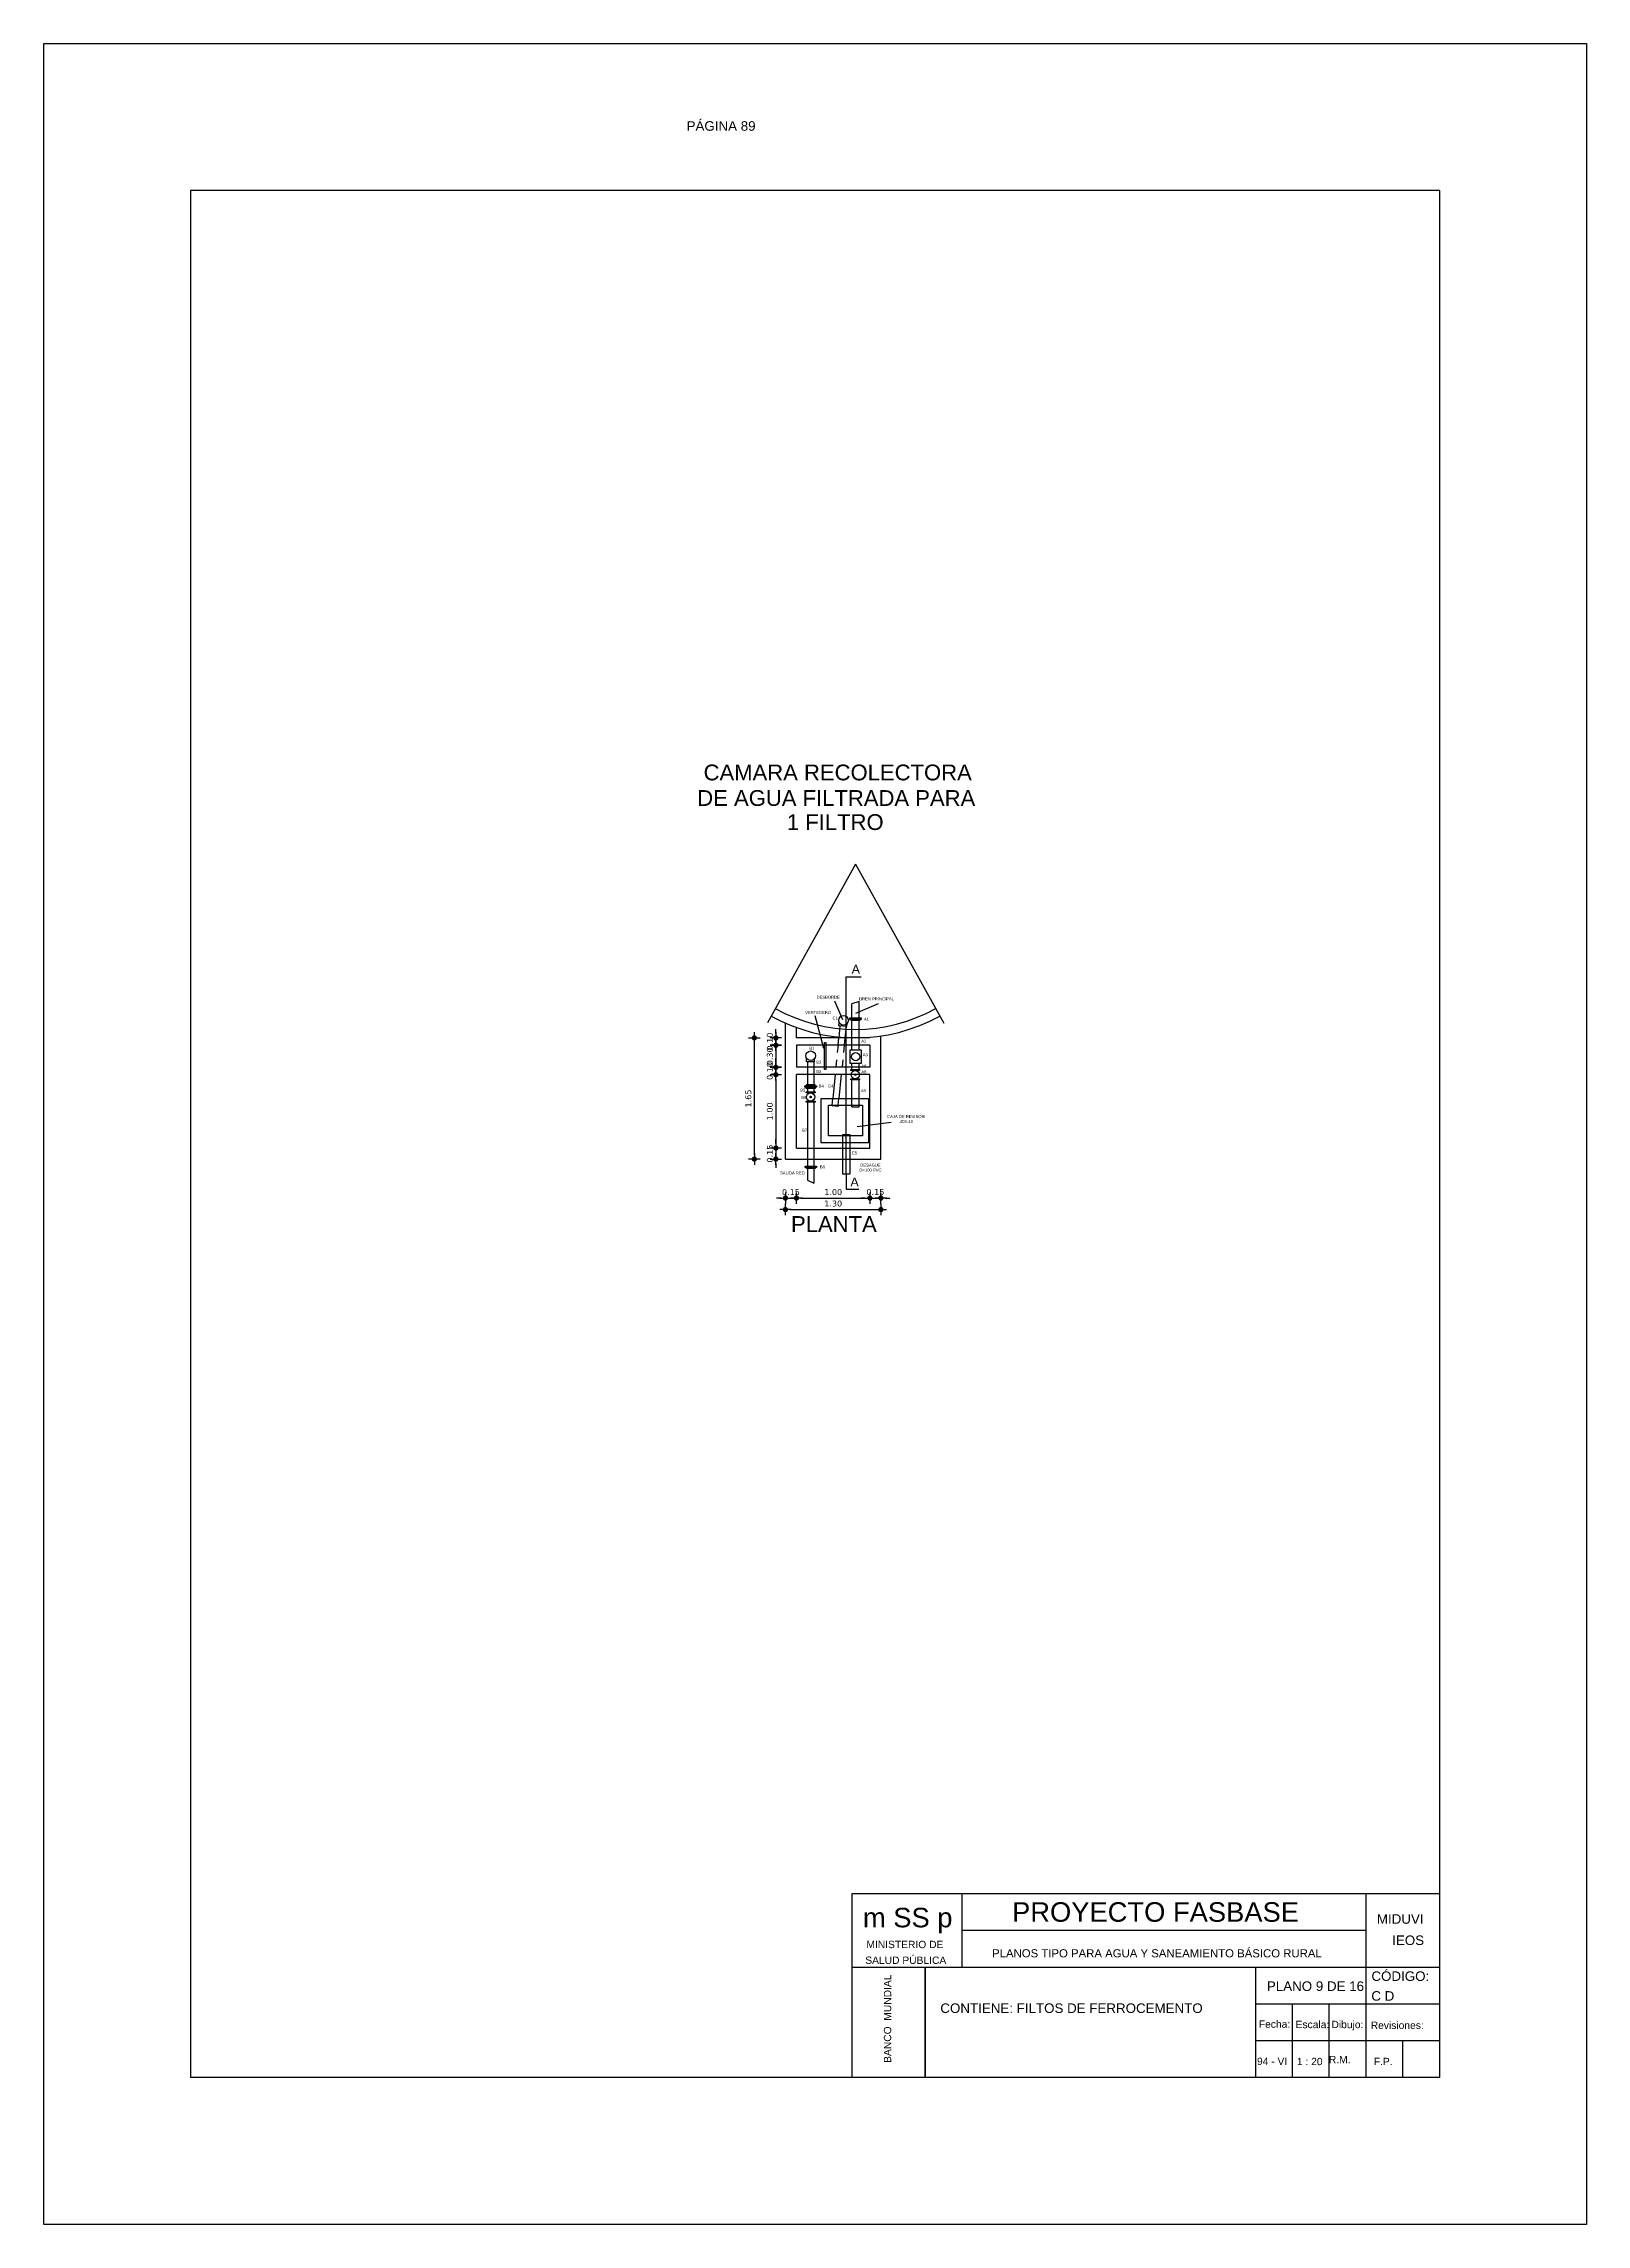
# Model space of a CAD drawing. Header units: metres. Extents: x 1959 to 4131, y 3282 to 4313.
# Drawn here: x 2914.88 to 2935.88, y 4281.15 to 4310.85 of the extents above; entities that cross this region are included whole.
import ezdxf
from ezdxf.enums import TextEntityAlignment as Align

# ---------------------------------------------------------------- set-up
doc = ezdxf.new("R2010")
doc.units = ezdxf.units.M
doc.linetypes.add('ACAD_ISO02W100', pattern=[15, 12, -3])
doc.layers.add('Cotas', color=7, linetype='Continuous')
doc.layers.add('Dibujo', color=7, linetype='Continuous')
doc.styles.add('Annotative', font='arial.ttf')
doc.styles.get("Standard").update_dxf_attribs({"font": 'arial.ttf'})
doc.styles.add('verdana', font='verdana.ttf')
doc.dimstyles.new('ISO', dxfattribs={"dimtxt": 0.08, "dimasz": 0.06, "dimexe": 0.1, "dimexo": 0.1, "dimgap": 0.04, "dimtad": 1, "dimzin": 1, "dimdsep": 46, "dimtxsty": 'verdana', "dimblk1": 'PAB', "dimblk2": 'PAB', "dimsah": 1, "dimcen": 0, "dimse1": 1, "dimse2": 1, "dimclrd": 7, "dimclre": 8, "dimclrt": 7, "dimadec": 0, "dimazin": 0, "dimtfac": 1, "dimtix": 1, "dimtmove": 0, "dimatfit": 3, "dimldrblk": 'PAB', "dimfxl": 0.1, "dimtvp": 1, "dimtolj": 1, "dimtzin": 1, "dimarcsym": 0})

# ---------------------------------------------------------------- blocks, each defined once
blk = doc.blocks.new('PAB')
at = {"layer": 'Cotas'}
for p, q in [((-1.3, 0), (1.3, 0)), ((0, 1.3), (0, -1.3))]:
    blk.add_line(p, q, dxfattribs=at)
at = {"layer": 'Cotas', "const_width": 0.6}
blk.add_lwpolyline([(-0.3, 0, 1), (0.3, 0, 1)], format="xyb", close=True, dxfattribs=at)
blk = doc.blocks.new('*D1159')
at = {"color": 7, "lineweight": -2, "transparency": 16777216}
for p, q in [((2924.851, 4297.368), (2924.851, 4297.428)), ((2924.851, 4297.308), (2924.851, 4297.208)), ((2924.851, 4297.148), (2924.851, 4297.088))]:
    blk.add_line(p, q, dxfattribs=at)
at = {"layer": 'Defpoints', "color": 0, "transparency": 16777216}
for p in [(2925.131, 4297.308), (2924.851, 4297.208), (2925.131, 4297.208)]:
    blk.add_point(p, dxfattribs=at)
at = {"color": 7, "lineweight": -2, "transparency": 16777216, "xscale": 0.06, "yscale": 0.06, "zscale": 0.06}
for p, rotation in [((2924.851, 4297.308), 270), ((2924.851, 4297.208), 90)]:
    blk.add_blockref('PAB', p, dxfattribs=dict(at, rotation=rotation))
at = {"color": 7, "transparency": 16777216, "insert": (2924.769, 4297.258), "char_height": 0.08, "attachment_point": 5, "rotation": 90, "style": 'verdana'}
blk.add_mtext('\\A1;0.10', dxfattribs=at)
blk = doc.blocks.new('*D1160')
at = {"color": 7, "lineweight": -2, "transparency": 16777216}
for p, q in [((2924.851, 4297.268), (2924.851, 4297.328)), ((2924.851, 4297.208), (2924.851, 4296.908)), ((2924.851, 4296.848), (2924.851, 4296.788))]:
    blk.add_line(p, q, dxfattribs=at)
at = {"layer": 'Defpoints', "color": 0, "transparency": 16777216}
for p in [(2925.131, 4297.208), (2924.851, 4296.908), (2925.131, 4296.908)]:
    blk.add_point(p, dxfattribs=at)
at = {"color": 7, "lineweight": -2, "transparency": 16777216, "xscale": 0.06, "yscale": 0.06, "zscale": 0.06}
for p, rotation in [((2924.851, 4297.208), 270), ((2924.851, 4296.908), 90)]:
    blk.add_blockref('PAB', p, dxfattribs=dict(at, rotation=rotation))
at = {"color": 7, "transparency": 16777216, "insert": (2924.769, 4297.058), "char_height": 0.08, "attachment_point": 5, "rotation": 90, "style": 'verdana'}
blk.add_mtext('\\A1;0.30', dxfattribs=at)
blk = doc.blocks.new('*D1161')
at = {"color": 7, "lineweight": -2, "transparency": 16777216}
for p, q in [((2924.851, 4296.968), (2924.851, 4297.028)), ((2924.851, 4296.908), (2924.851, 4296.808)), ((2924.851, 4296.748), (2924.851, 4296.688))]:
    blk.add_line(p, q, dxfattribs=at)
at = {"layer": 'Defpoints', "color": 0, "transparency": 16777216}
for p in [(2924.851, 4296.808), (2925.131, 4296.908), (2925.131, 4296.808)]:
    blk.add_point(p, dxfattribs=at)
at = {"color": 7, "lineweight": -2, "transparency": 16777216, "xscale": 0.06, "yscale": 0.06, "zscale": 0.06}
for p, rotation in [((2924.851, 4296.908), 270), ((2924.851, 4296.808), 90)]:
    blk.add_blockref('PAB', p, dxfattribs=dict(at, rotation=rotation))
at = {"color": 7, "transparency": 16777216, "insert": (2924.769, 4296.858), "char_height": 0.08, "attachment_point": 5, "rotation": 90, "style": 'verdana'}
blk.add_mtext('\\A1;0.10', dxfattribs=at)
blk = doc.blocks.new('*D1162')
at = {"color": 7, "lineweight": -2, "transparency": 16777216}
blk.add_line((2924.851, 4296.748), (2924.851, 4295.868), dxfattribs=at)
at = {"layer": 'Defpoints', "color": 0, "transparency": 16777216}
for p in [(2925.131, 4296.808), (2924.851, 4295.808), (2925.131, 4295.808)]:
    blk.add_point(p, dxfattribs=at)
at = {"color": 7, "lineweight": -2, "transparency": 16777216, "xscale": 0.06, "yscale": 0.06, "zscale": 0.06}
for p, rotation in [((2924.851, 4296.808), 90), ((2924.851, 4295.808), 270)]:
    blk.add_blockref('PAB', p, dxfattribs=dict(at, rotation=rotation))
at = {"color": 7, "transparency": 16777216, "insert": (2924.769, 4296.308), "char_height": 0.08, "attachment_point": 5, "rotation": 90, "style": 'verdana'}
blk.add_mtext('\\A1;1.00', dxfattribs=at)
blk = doc.blocks.new('*D1163')
at = {"color": 7, "lineweight": -2, "transparency": 16777216}
for p, q in [((2924.851, 4295.868), (2924.851, 4295.928)), ((2924.851, 4295.808), (2924.851, 4295.658)), ((2924.851, 4295.598), (2924.851, 4295.538))]:
    blk.add_line(p, q, dxfattribs=at)
at = {"layer": 'Defpoints', "color": 0, "transparency": 16777216}
for p in [(2925.131, 4295.808), (2924.851, 4295.658), (2924.981, 4295.658)]:
    blk.add_point(p, dxfattribs=at)
at = {"color": 7, "lineweight": -2, "transparency": 16777216, "xscale": 0.06, "yscale": 0.06, "zscale": 0.06}
for p, rotation in [((2924.851, 4295.808), 270), ((2924.851, 4295.658), 90)]:
    blk.add_blockref('PAB', p, dxfattribs=dict(at, rotation=rotation))
at = {"color": 7, "transparency": 16777216, "insert": (2924.769, 4295.733), "char_height": 0.08, "attachment_point": 5, "rotation": 90, "style": 'verdana'}
blk.add_mtext('\\A1;0.15', dxfattribs=at)
blk = doc.blocks.new('*D1104')
at = {"color": 7, "lineweight": -2, "transparency": 16777216}
blk.add_line((2924.558, 4295.718), (2924.558, 4297.248), dxfattribs=at)
at = {"layer": 'Defpoints', "color": 0, "transparency": 16777216}
for p in [(2924.558, 4297.308), (2925.131, 4297.308), (2924.981, 4295.658)]:
    blk.add_point(p, dxfattribs=at)
at = {"color": 7, "lineweight": -2, "transparency": 16777216, "xscale": 0.06, "yscale": 0.06, "zscale": 0.06}
for p, rotation in [((2924.558, 4297.308), 90), ((2924.558, 4295.658), 270)]:
    blk.add_blockref('PAB', p, dxfattribs=dict(at, rotation=rotation))
at = {"color": 7, "transparency": 16777216, "insert": (2924.477, 4296.483), "char_height": 0.08, "attachment_point": 5, "rotation": 90, "style": 'verdana'}
blk.add_mtext('\\A1;1.65', dxfattribs=at)
blk = doc.blocks.new('*D1164')
at = {"color": 7, "lineweight": -2, "transparency": 16777216}
blk.add_line((2925.041, 4294.97), (2926.221, 4294.97), dxfattribs=at)
at = {"layer": 'Defpoints', "color": 0, "transparency": 16777216}
for p in [(2924.981, 4295.658), (2926.281, 4295.658), (2926.281, 4294.97)]:
    blk.add_point(p, dxfattribs=at)
at = {"color": 7, "lineweight": -2, "transparency": 16777216, "xscale": 0.06, "yscale": 0.06, "zscale": 0.06, "rotation": 180}
blk.add_blockref('PAB', (2924.981, 4294.97), dxfattribs=at)
at = {"color": 7, "lineweight": -2, "transparency": 16777216, "xscale": 0.06, "yscale": 0.06, "zscale": 0.06}
blk.add_blockref('PAB', (2926.281, 4294.97), dxfattribs=at)
at = {"color": 7, "transparency": 16777216, "insert": (2925.631, 4295.052), "char_height": 0.08, "attachment_point": 5, "style": 'verdana'}
blk.add_mtext('\\A1;1.30', dxfattribs=at)
blk = doc.blocks.new('*D1105')
at = {"color": 7, "lineweight": -2, "transparency": 16777216}
for p, q in [((2924.921, 4295.127), (2924.861, 4295.127)), ((2924.981, 4295.127), (2925.131, 4295.127)), ((2925.191, 4295.127), (2925.251, 4295.127))]:
    blk.add_line(p, q, dxfattribs=at)
at = {"layer": 'Defpoints', "color": 0, "transparency": 16777216}
for p in [(2925.131, 4295.808), (2924.981, 4295.658), (2925.131, 4295.127)]:
    blk.add_point(p, dxfattribs=at)
at = {"color": 7, "lineweight": -2, "transparency": 16777216, "xscale": 0.06, "yscale": 0.06, "zscale": 0.06}
blk.add_blockref('PAB', (2924.981, 4295.127), dxfattribs=at)
at = {"color": 7, "lineweight": -2, "transparency": 16777216, "xscale": 0.06, "yscale": 0.06, "zscale": 0.06, "rotation": 180}
blk.add_blockref('PAB', (2925.131, 4295.127), dxfattribs=at)
at = {"color": 7, "transparency": 16777216, "insert": (2925.056, 4295.208), "char_height": 0.08, "attachment_point": 5, "style": 'verdana'}
blk.add_mtext('\\A1;0.15', dxfattribs=at)
blk = doc.blocks.new('*D1165')
at = {"color": 7, "lineweight": -2, "transparency": 16777216}
blk.add_line((2925.191, 4295.127), (2926.071, 4295.127), dxfattribs=at)
at = {"layer": 'Defpoints', "color": 0, "transparency": 16777216}
for p in [(2925.131, 4295.808), (2926.131, 4295.808), (2926.131, 4295.127)]:
    blk.add_point(p, dxfattribs=at)
at = {"color": 7, "lineweight": -2, "transparency": 16777216, "xscale": 0.06, "yscale": 0.06, "zscale": 0.06, "rotation": 180}
blk.add_blockref('PAB', (2925.131, 4295.127), dxfattribs=at)
at = {"color": 7, "lineweight": -2, "transparency": 16777216, "xscale": 0.06, "yscale": 0.06, "zscale": 0.06}
blk.add_blockref('PAB', (2926.131, 4295.127), dxfattribs=at)
at = {"color": 7, "transparency": 16777216, "insert": (2925.631, 4295.208), "char_height": 0.08, "attachment_point": 5, "style": 'verdana'}
blk.add_mtext('\\A1;1.00', dxfattribs=at)
blk = doc.blocks.new('*D1166')
at = {"color": 7, "lineweight": -2, "transparency": 16777216}
for p, q in [((2926.071, 4295.127), (2926.011, 4295.127)), ((2926.131, 4295.127), (2926.281, 4295.127)), ((2926.341, 4295.127), (2926.401, 4295.127))]:
    blk.add_line(p, q, dxfattribs=at)
at = {"layer": 'Defpoints', "color": 0, "transparency": 16777216}
for p in [(2926.131, 4295.808), (2926.281, 4295.658), (2926.281, 4295.127)]:
    blk.add_point(p, dxfattribs=at)
at = {"color": 7, "lineweight": -2, "transparency": 16777216, "xscale": 0.06, "yscale": 0.06, "zscale": 0.06}
blk.add_blockref('PAB', (2926.131, 4295.127), dxfattribs=at)
at = {"color": 7, "lineweight": -2, "transparency": 16777216, "xscale": 0.06, "yscale": 0.06, "zscale": 0.06, "rotation": 180}
blk.add_blockref('PAB', (2926.281, 4295.127), dxfattribs=at)
at = {"color": 7, "transparency": 16777216, "insert": (2926.206, 4295.208), "char_height": 0.08, "attachment_point": 5, "style": 'verdana'}
blk.add_mtext('\\A1;0.15', dxfattribs=at)

msp = doc.modelspace()

# ---------------------------------------------------------------- linework, layer by layer
for p, q in [((2925.935, 4299.676), (2924.735, 4297.514)), ((2925.935, 4299.676), (2927.136, 4297.511)), ((2925.808, 4295.455), (2925.808, 4298.138)), ((2925.808, 4298.138), (2926.012, 4298.138)), ((2925.503, 4297.164), (2925.384, 4297.611)), ((2925.65, 4297.815), (2925.759, 4297.561)), ((2925.985, 4297.805), (2925.885, 4297.771)), ((2925.885, 4297.58), (2925.885, 4297.771)), ((2925.938, 4297.647), (2926.25, 4297.779)), ((2925.985, 4297.58), (2925.985, 4297.805)), ((2924.981, 4295.658), (2924.981, 4297.509)), ((2925.131, 4297.308), (2925.131, 4297.449)), ((2926.131, 4297.308), (2925.131, 4297.308)), ((2925.722, 4297.471), (2925.706, 4297.308)), ((2925.71, 4297.472), (2925.714, 4297.517)), ((2925.819, 4297.462), (2925.71, 4297.472)), ((2925.806, 4297.463), (2925.791, 4297.308)), ((2925.819, 4297.462), (2925.823, 4297.506)), ((2925.885, 4297.145), (2925.885, 4297.546)), ((2925.985, 4297.145), (2925.985, 4297.546)), ((2926.281, 4295.658), (2926.281, 4297.334)), ((2926.131, 4297.208), (2925.131, 4297.208)), ((2925.131, 4297.208), (2925.131, 4296.908)), ((2925.269, 4296.984), (2925.269, 4297.029)), ((2925.378, 4296.984), (2925.378, 4297.029)), ((2926.131, 4297.208), (2926.131, 4296.908)), ((2926.131, 4296.908), (2925.131, 4296.908)), ((2925.131, 4295.808), (2925.131, 4296.808)), ((2926.131, 4296.808), (2925.131, 4296.808)), ((2925.378, 4296.984), (2925.269, 4296.984)), ((2925.282, 4296.984), (2925.282, 4296.669)), ((2925.366, 4296.984), (2925.366, 4296.669)), ((2925.657, 4296.808), (2925.625, 4296.484)), ((2925.742, 4296.808), (2925.71, 4296.484)), ((2925.885, 4296.879), (2925.885, 4296.96)), ((2925.885, 4296.371), (2925.885, 4296.737)), ((2925.985, 4296.879), (2925.985, 4296.96)), ((2925.985, 4296.371), (2925.985, 4296.737)), ((2926.131, 4295.808), (2926.131, 4296.808)), ((2925.282, 4296.621), (2925.282, 4296.574)), ((2925.282, 4296.432), (2925.282, 4295.562)), ((2925.366, 4296.621), (2925.366, 4296.574)), ((2925.366, 4296.432), (2925.366, 4295.562)), ((2925.616, 4296.392), (2925.615, 4296.383)), ((2925.699, 4296.375), (2925.615, 4296.383)), ((2925.701, 4296.392), (2925.699, 4296.375)), ((2925.885, 4296.371), (2925.985, 4296.371)), ((2925.958, 4296.103), (2926.421, 4296.163)), ((2925.131, 4295.808), (2926.131, 4295.808)), ((2925.758, 4295.993), (2925.758, 4295.455)), ((2925.758, 4295.993), (2925.858, 4295.993)), ((2925.858, 4295.993), (2925.858, 4295.455)), ((2924.981, 4295.658), (2926.281, 4295.658)), ((2925.282, 4295.528), (2925.282, 4295.37)), ((2925.366, 4295.528), (2925.366, 4295.329)), ((2925.282, 4295.37), (2925.366, 4295.329)), ((2925.758, 4295.455), (2925.858, 4295.455)), ((2925.808, 4295.455), (2925.808, 4295.247)), ((2925.808, 4295.247), (2925.98, 4295.247))]:
    msp.add_line(p, q)
at = {"linetype": 'ACAD_ISO02W100', "ltscale": 0.005}
for p, q in [((2925.697, 4297.208), (2925.706, 4297.308)), ((2925.791, 4297.308), (2925.781, 4297.208)), ((2925.697, 4297.208), (2925.657, 4296.808)), ((2925.781, 4297.208), (2925.742, 4296.808)), ((2925.616, 4296.392), (2925.625, 4296.484)), ((2925.701, 4296.392), (2925.71, 4296.484))]:
    msp.add_line(p, q, dxfattribs=at)
for points in [[(2925.856, 4297.58), (2926.013, 4297.58), (2926.013, 4297.561), (2925.856, 4297.561)], [(2925.874, 4297.561), (2925.995, 4297.561), (2925.995, 4297.546), (2925.874, 4297.546)], [(2925.515, 4297.245), (2925.533, 4297.245), (2925.533, 4296.877), (2925.515, 4296.877)], [(2925.862, 4297.145), (2926.012, 4297.145), (2926.012, 4296.96), (2925.862, 4296.96)], [(2925.87, 4296.879), (2925.991, 4296.879), (2925.991, 4296.865), (2925.87, 4296.865)], [(2925.87, 4296.752), (2925.991, 4296.752), (2925.991, 4296.737), (2925.87, 4296.737)], [(2925.246, 4296.655), (2925.403, 4296.655), (2925.403, 4296.636), (2925.246, 4296.636)], [(2925.263, 4296.574), (2925.384, 4296.574), (2925.384, 4296.56), (2925.263, 4296.56)], [(2925.263, 4296.447), (2925.384, 4296.447), (2925.384, 4296.432), (2925.263, 4296.432)], [(2925.264, 4296.655), (2925.385, 4296.655), (2925.385, 4296.669), (2925.264, 4296.669)], [(2925.264, 4296.636), (2925.385, 4296.636), (2925.385, 4296.621), (2925.264, 4296.621)], [(2926.11, 4295.88), (2925.468, 4295.88), (2925.468, 4296.484), (2926.11, 4296.484)], [(2926.031, 4295.975), (2925.568, 4295.975), (2925.568, 4296.392), (2926.031, 4296.392)], [(2925.25, 4295.562), (2925.406, 4295.562), (2925.406, 4295.543), (2925.25, 4295.543)], [(2925.268, 4295.543), (2925.388, 4295.543), (2925.388, 4295.528), (2925.268, 4295.528)]]:
    msp.add_lwpolyline(points, close=True)
for centre, radius in [((2925.772, 4297.547), 0.0654), ((2925.324, 4297.065), 0.0654), ((2925.937, 4297.053), 0.0565), ((2925.931, 4296.808), 0.0563), ((2925.931, 4296.808), 0.00958), ((2925.323, 4296.503), 0.0563), ((2925.323, 4296.503), 0.00958)]:
    msp.add_circle(centre, radius)
for radius in [2.367, 2.251]:
    msp.add_arc((2925.935, 4299.676), radius, 240.9736, 299.0264)
at = {"layer": 'Dibujo', "color": 0, "linetype": 'ByBlock'}
for p, q in [((2914.884, 4310.85), (2935.884, 4310.85)), ((2914.884, 4281.15), (2914.884, 4310.85)), ((2914.884, 4310.85), (2917.884, 4310.85)), ((2914.884, 4310.85), (2917.384, 4310.85)), ((2935.884, 4310.85), (2935.884, 4281.15)), ((2916.884, 4308.85), (2916.884, 4283.15)), ((2933.884, 4308.85), (2916.884, 4308.85)), ((2933.884, 4308.85), (2933.884, 4283.15)), ((2925.884, 4285.65), (2925.884, 4283.15)), ((2933.884, 4285.65), (2925.884, 4285.65)), ((2927.384, 4285.65), (2927.384, 4284.65)), ((2932.884, 4283.15), (2932.884, 4285.65)), ((2932.884, 4285.15), (2927.384, 4285.15)), ((2933.884, 4284.65), (2925.884, 4284.65)), ((2926.884, 4284.65), (2926.884, 4283.15)), ((2926.884, 4283.15), (2926.884, 4284.65)), ((2931.384, 4283.15), (2931.384, 4284.65)), ((2933.884, 4284.15), (2931.384, 4284.15)), ((2931.884, 4283.15), (2931.884, 4284.15)), ((2932.384, 4283.15), (2932.384, 4284.15)), ((2933.884, 4283.65), (2931.384, 4283.65)), ((2933.384, 4283.15), (2933.384, 4283.65)), ((2933.884, 4283.15), (2916.884, 4283.15)), ((2935.884, 4281.15), (2914.884, 4281.15))]:
    msp.add_line(p, q, dxfattribs=at)

# ---------------------------------------------------------------- texts
at = {"attachment_point": 1}
for s, insert, char_height in [('\\pi1.2054;A', (2924.677, 4298.305), 0.12144), ('\\pi1.0876,t2.4233;VERTEDERO', (2924.162, 4297.675), 0.04048), ('\\pi1.1071,t2.4429;DESBORDE', (2924.298, 4297.882), 0.04048), ('\\pi1.2326,t2.5684;C1', (2924.39, 4297.599), 0.04048), ('\\pi1.0281,t2.3639;DREN PRINCIPAL', (2924.956, 4297.86), 0.04048), ('\\pi1.2327,t2.5685;A1', (2924.817, 4297.582), 0.04048), ('\\pi1.2348,t2.5706;B1', (2924.07, 4297.187), 0.04048), ('\\pi1.2311,t2.5669;B2', (2924.17, 4296.997), 0.04048), ('\\pi1.229,t2.5648;A2 ', (2924.784, 4297.284), 0.04048), ('\\pi1.2288,t2.5646;A3', (2924.804, 4297.099), 0.04048), ('\\pi1.2309,t2.5667;B3', (2924.169, 4296.872), 0.04048), ('\\pi1.2288,t2.5646;A8', (2924.786, 4296.946), 0.04048), ('\\pi1.2288,t2.5646;A8', (2924.786, 4296.865), 0.04048), ('\\pi1.2307,t2.5665;B5', (2923.951, 4296.617), 0.04048), ('\\pi1.2309,t2.5667;B6', (2923.966, 4296.518), 0.04048), ('\\pi1.231,t2.5668;B4', (2924.203, 4296.673), 0.04048), ('\\pi1.2287,t2.5645;C4', (2924.333, 4296.673), 0.04048), ('\\pi1.2288,t2.5646;A9', (2924.778, 4296.61), 0.04048), ('\\pi1.0113,t2.3471;CAJA DE REVISON\\P\\pi1.1686,t2.5044;.40X.40', (2925.354, 4296.258), 0.04048), ('\\pi1.2309,t2.5667;B7', (2923.977, 4296.072), 0.04048), ('\\pi1.2308,t2.5666;B8', (2924.218, 4295.571), 0.04048), ('\\pi1.2285,t2.5643;C5', (2924.655, 4295.762), 0.04048), ('\\pi1.1276,t2.4633;DESAGUE\\P\\pi1.1153,t2.4511;D=100 PVC', (2924.873, 4295.596), 0.04048), ('\\pi1.0968,t2.4326;SALIDA RED', (2923.81, 4295.489), 0.04048), ('\\pi1.2054;A', (2924.66, 4295.407), 0.12144)]:
    msp.add_mtext_dynamic_manual_height_columns(s, width=2.52423, gutter_width=12.5, heights=[0], dxfattribs=dict(at, insert=insert, char_height=char_height))
at = {"layer": 'Dibujo', "linetype": 'ACAD_ISO02W100'}
for s, height, p in [('CAMARA RECOLECTORA', 0.21478, (2923.867, 4300.816)), ('DE AGUA FILTRADA PARA', 0.21478, (2923.781, 4300.468)), ('1 FILTRO', 0.2148, (2925.001, 4300.14)), ('PLANTA', 0.2148, (2925.057, 4294.666))]:
    msp.add_text(s, height=height, dxfattribs=at).set_placement(p)
at = {"layer": 'Dibujo', "color": 0, "linetype": 'ByBlock'}
for s, height, p in [('m SS p', 0.2662, (2926.036, 4285.195)), ('PROYECTO FASBASE', 0.26624, (2928.066, 4285.271)), ('PLANOS TIPO PARA AGUA Y SANEAMIENTO BÁSICO RURAL', 0.11076, (2927.794, 4284.786))]:
    msp.add_text(s, height=height, dxfattribs=at).set_placement(p)
at = {"layer": 'Dibujo', "color": 0, "linetype": 'ByBlock', "style": 'Annotative'}
for s, p in [('MIDUVI', (2933.032, 4285.244)), ('IEOS', (2933.241, 4284.954)), ('CÓDIGO:', (2932.958, 4284.465)), ('PLANO 9 DE 16', (2931.535, 4284.329)), ('C D', (2932.957, 4284.196)), ('CONTIENE: FILTOS DE FERROCEMENTO', (2927.09, 4284.029))]:
    msp.add_text(s, height=0.13, dxfattribs=at).set_placement(p)
at = {"layer": 'Dibujo', "color": 0, "linetype": 'ByBlock'}
for s, p in [('SALUD PÚBLICA', (2926.619, 4284.697)), ('MINISTERIO DE', (2926.607, 4284.912)), ('Fecha:', (2931.638, 4283.827)), ('Escala:', (2932.155, 4283.822)), ('Dibujo:', (2932.631, 4283.822)), ('Revisiones:', (2933.309, 4283.811)), ('94 - VI', (2931.606, 4283.32)), ('1 : 20', (2932.118, 4283.318)), ('R.M.', (2932.526, 4283.345)), ('F.P.', (2933.118, 4283.318))]:
    msp.add_text(s, height=0.1, dxfattribs=at).set_placement(p, align=Align.CENTER)
msp.add_text('BANCO  MUNDIAL', height=0.1, rotation=90, dxfattribs=at).set_placement((2926.421, 4283.951), align=Align.CENTER)
at = {"layer": 'Dibujo', "color": 0, "linetype": 'ByBlock', "insert": (2923.636, 4309.793), "char_height": 0.13, "width": 2.90393, "attachment_point": 1}
msp.add_mtext('PÁGINA 89', dxfattribs=at)

# ---------------------------------------------------------------- dimensions: what is measured, and where the dimension line sits
for base, p1, p2, override, picture, middle in [((2924.558, 4297.308), (2924.981, 4295.658), (2925.131, 4297.308), {"dimarcsym": 2}, '*D1104', (2924.477, 4296.483)), ((2924.851, 4297.208), (2925.131, 4297.308), (2925.131, 4297.208), {"dimarcsym": 2}, '*D1159', (2924.769, 4297.258)), ((2924.851, 4296.908), (2925.131, 4297.208), (2925.131, 4296.908), {"dimtmove": 1, "dimarcsym": 2}, '*D1160', (2924.769, 4297.058)), ((2924.851, 4296.808), (2925.131, 4296.908), (2925.131, 4296.808), {"dimtmove": 1, "dimarcsym": 2}, '*D1161', (2924.769, 4296.858)), ((2924.851, 4295.808), (2925.131, 4296.808), (2925.131, 4295.808), {"dimtmove": 1, "dimarcsym": 2}, '*D1162', (2924.769, 4296.308)), ((2924.851, 4295.658), (2925.131, 4295.808), (2924.981, 4295.658), {"dimtmove": 1, "dimarcsym": 2}, '*D1163', (2924.769, 4295.733))]:
    dim = msp.add_linear_dim(base=base, p1=p1, p2=p2, angle=90, dimstyle='ISO', override=override)
    dim.commit()
    dim.dimension.update_dxf_attribs({"geometry": picture, "text_midpoint": middle})
for base, p1, p2, override, picture, middle in [((2925.131, 4295.127), (2924.981, 4295.658), (2925.131, 4295.808), {"dimarcsym": 2}, '*D1105', (2925.056, 4295.208)), ((2926.131, 4295.127), (2925.131, 4295.808), (2926.131, 4295.808), {"dimtmove": 1, "dimarcsym": 2}, '*D1165', (2925.631, 4295.208)), ((2926.281, 4295.127), (2926.131, 4295.808), (2926.281, 4295.658), {"dimtmove": 1, "dimarcsym": 2}, '*D1166', (2926.206, 4295.208)), ((2926.281, 4294.97), (2924.981, 4295.658), (2926.281, 4295.658), {"dimarcsym": 2}, '*D1164', (2925.631, 4295.052))]:
    dim = msp.add_linear_dim(base=base, p1=p1, p2=p2, dimstyle='ISO', override=override)
    dim.commit()
    dim.dimension.update_dxf_attribs({"geometry": picture, "text_midpoint": middle})

doc.saveas('drawing.dxf')
